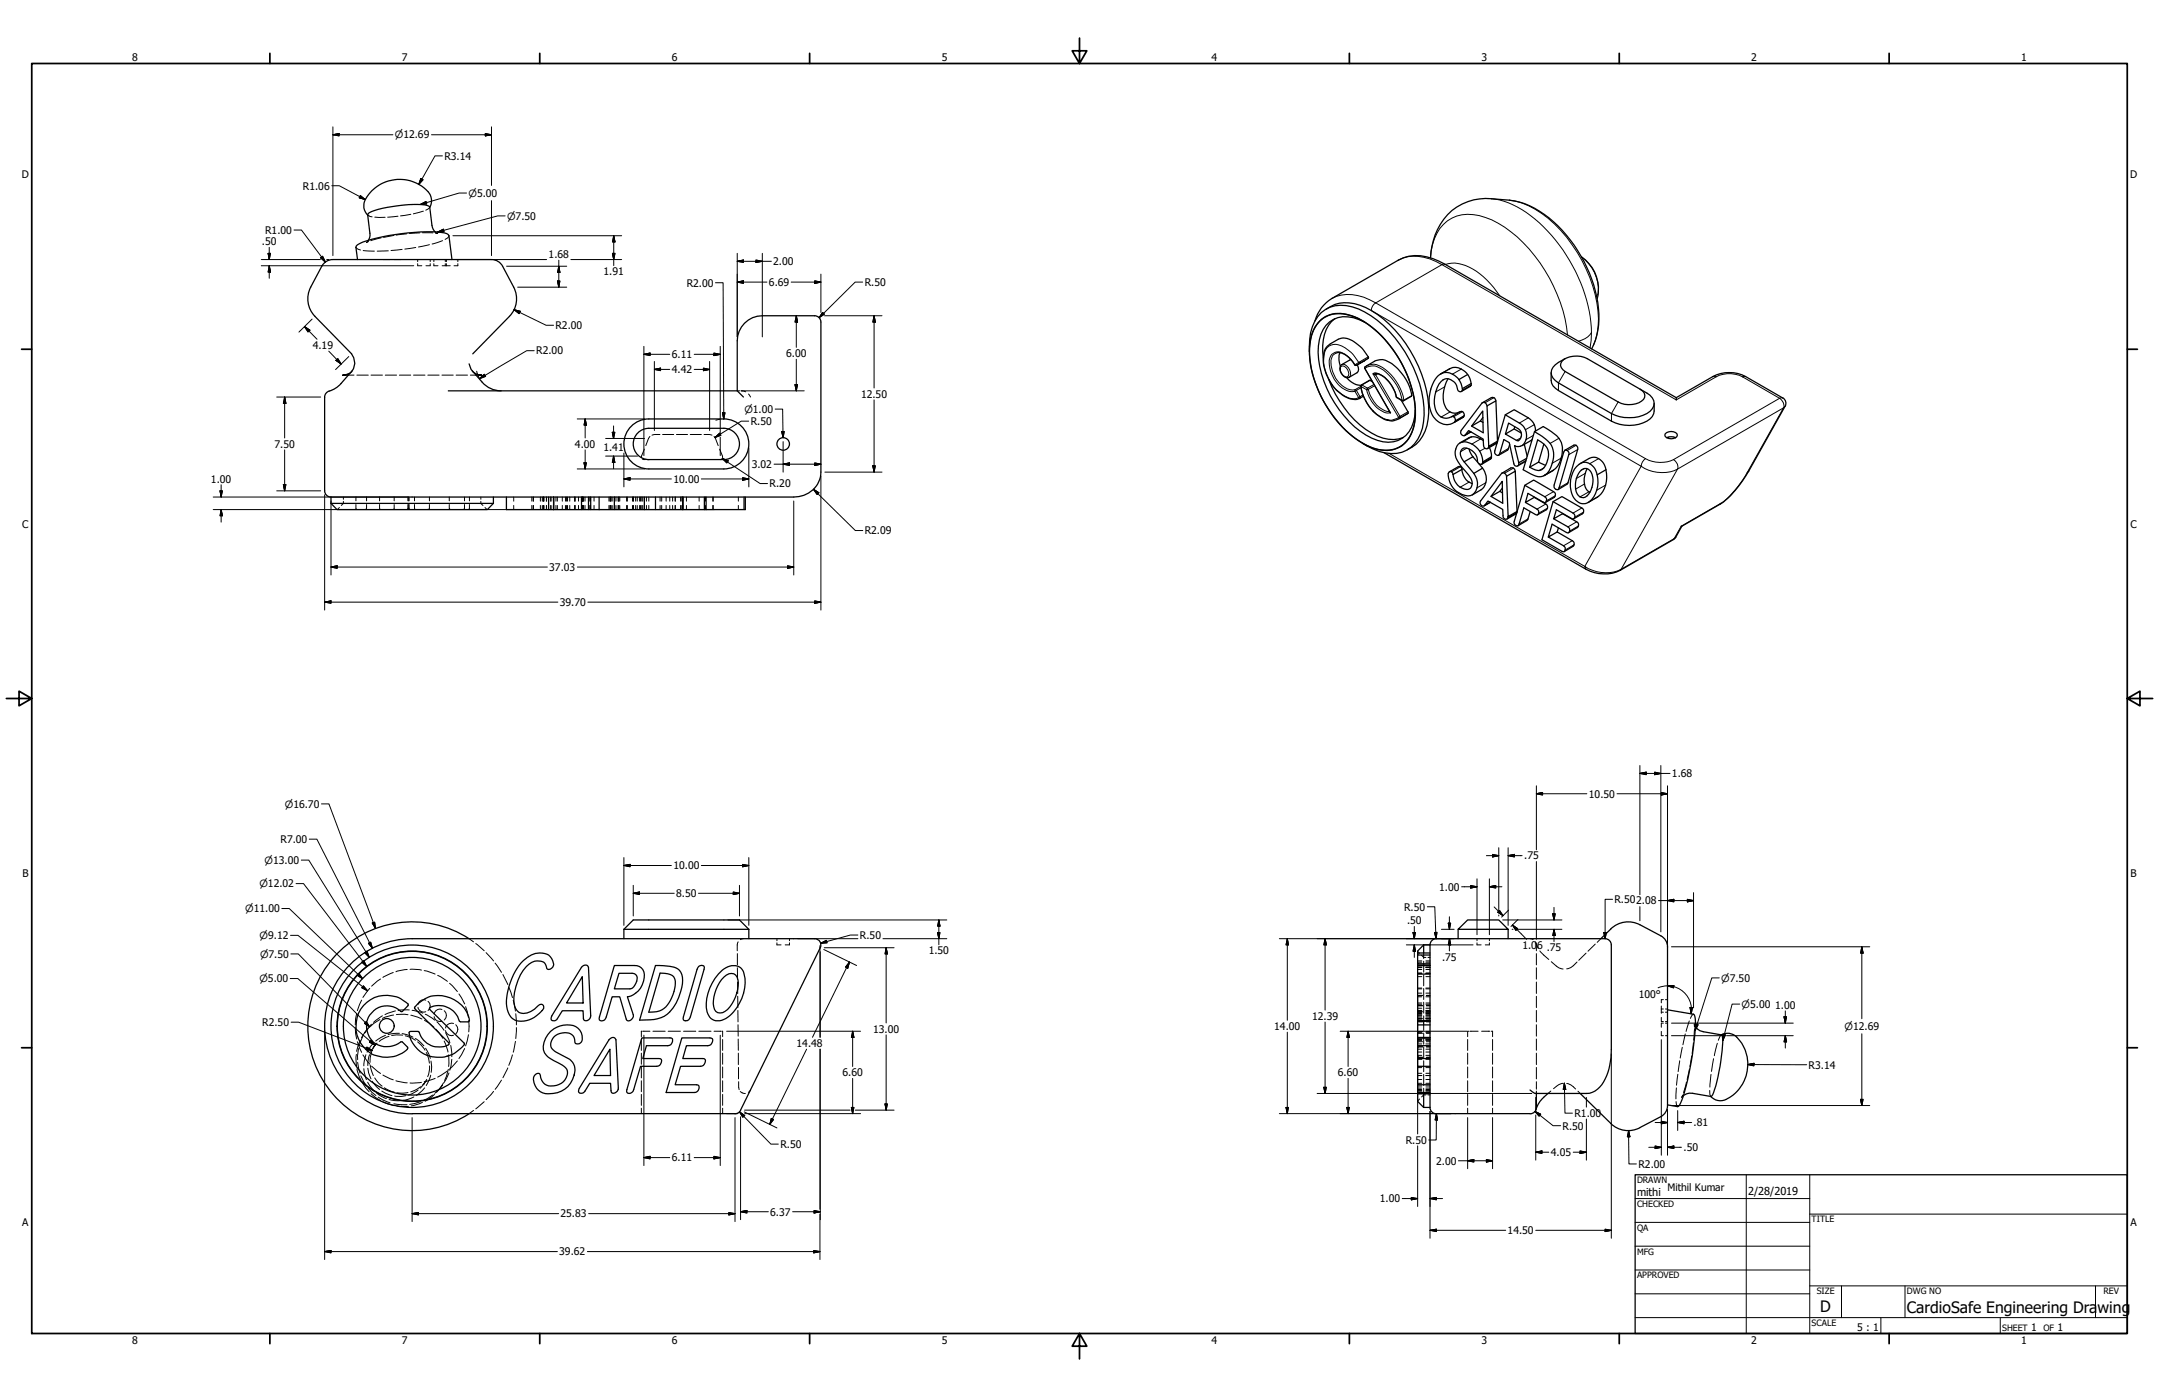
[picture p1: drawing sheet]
<svg xmlns="http://www.w3.org/2000/svg" width="864mm" height="559mm" viewBox="0 0 864 559" stroke-linecap="round" stroke-linejoin="round" font-family="sans-serif">
<defs><g id="words">
<g font-size="6.3">
<text x="728.1" y="524.9">D</text>
<text x="762.8" y="525">CardioSafe Engineering Dra</text>
<text x="839" y="525">wing</text>
</g>
<g font-size="4.4">
<text x="654.8" y="478.6">mithi</text>
<text x="699.3" y="478">2/28/2019</text>
</g>
<g font-size="4.2">
<text x="52.8" y="24.4">8</text>
<text x="160.8" y="24.4">7</text>
<text x="268.7" y="24.4">6</text>
<text x="376.7" y="24.4">5</text>
<text x="484.6" y="24.4">4</text>
<text x="592.6" y="24.4">3</text>
<text x="700.5" y="24.4">2</text>
<text x="808.5" y="24.4">1</text>
<text x="177.7" y="63.9">R3.14</text>
<text x="8.8" y="71.4">D</text>
<text x="852" y="71.4">D</text>
<text x="121.2" y="75.8">R1.06</text>
<text x="106" y="93.5">R1.00</text>
<text x="104.8" y="98">.50</text>
<text x="219.5" y="103.3">1.68</text>
<text x="309.3" y="106">2.00</text>
<text x="241.4" y="110.1">1.91</text>
<text x="274.7" y="114.6">R2.00</text>
<text x="307.6" y="114.4">6.69</text>
<text x="345.9" y="114.4">R.50</text>
<text x="222.2" y="131.6">R2.00</text>
<text x="125.1" y="139.6">4.19</text>
<text x="214.5" y="141.8">R2.00</text>
<text x="268.7" y="143.3">6.11</text>
<text x="314.5" y="142.9">6.00</text>
<text x="268.7" y="149.3">4.42</text>
<text x="344.4" y="159.1">12.50</text>
<text x="300.3" y="170">R.50</text>
<text x="109.8" y="179.1">7.50</text>
<text x="230" y="179.1">4.00</text>
<text x="241.4" y="180.5">1.41</text>
<text x="300.7" y="187.2">3.02</text>
<text x="84.4" y="193.1">1.00</text>
<text x="269.4" y="193.1">10.00</text>
<text x="307.8" y="194.9">R.20</text>
<text x="8.9" y="211.1">C</text>
<text x="345.9" y="213.7">R2.09</text>
<text x="852.2" y="211.1">C</text>
<text x="219.7" y="228.3">37.03</text>
<text x="223.9" y="242.4">39.70</text>
<text x="668.8" y="310.9">1.68</text>
<text x="635.6" y="319">10.50</text>
<text x="112.2" y="337.2">R7.00</text>
<text x="269.4" y="347.7">10.00</text>
<text x="609.7" y="343.8">.75</text>
<text x="9" y="350.8">B</text>
<text x="852.2" y="350.8">B</text>
<text x="270.5" y="358.8">8.50</text>
<text x="575.7" y="356.2">1.00</text>
<text x="561.7" y="364.2">R.50</text>
<text x="645.9" y="361.3">R.502.08</text>
<text x="562.8" y="369.7">.50</text>
<text x="344" y="375.5">R.50</text>
<text x="371.5" y="381.8">1.50</text>
<text x="609" y="379.6">1.0</text>
<text x="614.8" y="379.6">6 .75</text>
<text x="576.8" y="384.2">.75</text>
<text x="655.5" y="399">100°</text>
<text x="524.8" y="408">12.39</text>
<text x="710.1" y="403.5">1.00</text>
<text x="104.9" y="410.4">R2.50</text>
<text x="349.2" y="413.1">13.00</text>
<text x="509.7" y="412">14.00</text>
<text x="318.6" y="418.8">14.48</text>
<text x="337" y="430.5">6.60</text>
<text x="535.2" y="430.5">6.60</text>
<text x="723.5" y="427.4">R3.14</text>
<text x="629.8" y="446.8">R1.00</text>
<text x="625" y="451.8">R.50</text>
<text x="677.4" y="450.5">.81</text>
<text x="312.2" y="459.2">R.50</text>
<text x="562.3" y="457.5">R.50</text>
<text x="673.4" y="460.4">.50</text>
<text x="268.7" y="464.6">6.11</text>
<text x="574.5" y="465.8">2.00</text>
<text x="620.3" y="462.4">4.05</text>
<text x="655.4" y="467.1">R2.00</text>
<text x="551.9" y="480.9">1.00</text>
<text x="8.9" y="490.5">A</text>
<text x="224.2" y="487">25.83</text>
<text x="308.1" y="486.2">6.37</text>
<text x="852.2" y="490.5">A</text>
<text x="603.1" y="493.6">14.50</text>
<text x="223.7" y="502.2">39.62</text>
<text x="742.9" y="532.6">5 : 1</text>
<text x="812.4" y="532.6">1</text>
<text x="823" y="532.6">1</text>
<text x="52.8" y="537.5">8</text>
<text x="160.8" y="537.5">7</text>
<text x="268.7" y="537.5">6</text>
<text x="376.7" y="537.5">5</text>
<text x="484.6" y="537.5">4</text>
<text x="592.6" y="537.5">3</text>
<text x="700.5" y="537.5">2</text>
<text x="808.5" y="537.5">1</text>
</g>
<text font-size="4.1" x="667" y="476.6">Mithil Kumar</text>
<g font-size="4">
<text x="157.9" y="55.4">⌀12.69</text>
<text x="187.5" y="78.7">⌀5.00</text>
<text x="202.8" y="87.8">⌀7.50</text>
<text x="297.8" y="165.1">⌀1.00</text>
<text x="114" y="323">⌀16.70</text>
<text x="105.9" y="345.5">⌀13.00</text>
<text x="103.8" y="354.9">⌀12.02</text>
<text x="98.1" y="364.9">⌀11.00</text>
<text x="103.8" y="375.6">⌀9.12</text>
<text x="104" y="383">⌀7.50</text>
<text x="103.8" y="392.9">⌀5.00</text>
<text x="688.5" y="392.6">⌀7.50</text>
<text x="696.7" y="403.1">⌀5.00</text>
<text x="737.8" y="411.9">⌀12.69</text>
</g>
<g font-size="3.5">
<text x="654.8" y="473.2">DRAWN</text>
<text x="654.8" y="482.8">CHECKED</text>
<text x="724.7" y="488.9">TITLE</text>
<text x="654.8" y="492.3">QA</text>
<text x="654.8" y="501.8">MFG</text>
<text x="654.8" y="511.4">APPROVED</text>
<text x="726.7" y="517.7">SIZE</text>
<text x="762.8" y="517.7">DWG NO</text>
<text x="841.4" y="517.7">REV</text>
<text x="724.7" y="530.4">SCALE</text>
<text x="800.9" y="532.6">SHEET</text>
<text x="817.4" y="532.6">OF</text>
</g>
</g></defs>
<!-- layer: Visible (ANSI) -->
<g fill="none" stroke="#000" stroke-width=".51">
<path d="M596.6 79.5l7.2 .6M171.9 82.9a5.9 5.9 0 0 0-2.5-7.9 15.6 15.6 0 0 0-23.8 6.2 5.4 5.4 0 0 0 1.5 4.8M174.1 92.8l-.8-1-.5-1.6-.9-7.4a4.2 4.2 0 0 0-3.1-.9 55.2 55.2 0 0 0-21.1 3.2l-.6 .8 .9 8.2-.6 2M133.1 103.8a5 5 0 0 0-4.4 2.7l-4.4 8.4a10 10 0 0 0 1.7 11.6M133.2 103.8h63.4a5 5 0 0 1 4.4 2.7l4.5 8.4a10 10 0 0 1-1.7 11.6M143 103.8l-.6-4.9a3.4 3.4 0 0 1 2.7-2.1 84.6 84.6 0 0 1 32.6-3.6l1.1 .3 .8 .8 1.2 9.5M632.6 102.7a15.4 15.4 0 0 1 6.7 14.2M126 126.6l14.7 14.9M203.8 126.6l-14.7 14.9M527.8 128.5a11.3 11.3 0 0 1 11.8-2.5 35.8 35.8 0 0 1 18.3 14.9 43.6 43.6 0 0 1 8.1 26.8 13.1 13.1 0 0 1-8.1 11.9 16.7 16.7 0 0 1-13.5-2.8 46.1 46.1 0 0 1-20.6-37.6 16.7 16.7 0 0 1 4-10.7zM528.5 127.8a12.1 12.1 0 0 1 12.3-1.5 39.2 39.2 0 0 1 19.8 18.9 39.6 39.6 0 0 1 5.3 23.8 12.2 12.2 0 0 1-8.9 11 18.1 18.1 0 0 1-13.8-3.9 47.2 47.2 0 0 1-19.5-35.6 16 16 0 0 1 4.8-12.7zM530.5 123.6a14.9 14.9 0 0 1 15.7-.6 49.5 49.5 0 0 1 24.3 33 26.3 26.3 0 0 1-1.5 18.5 12.2 12.2 0 0 1-6.1 5.4"/>
<path d="M532.1 137.5l3.2-1.8a6.9 6.9 0 0 1 7.4 1.8l2.1 1.8 2.5 3.4M533.9 127.5a13.3 13.3 0 0 0-4.8 10.7l.2 5.1M545.8 128.8a12.9 12.9 0 0 0-14 0 14.7 14.7 0 0 0-4.6 12.1 42.9 42.9 0 0 0 19.2 33.2 13.7 13.7 0 0 0 14.4 1.2 13.1 13.1 0 0 0 5.3-11.3M637.3 138.2l-.6 1.4M140.6 141.5a5.1 5.1 0 0 1-1.8 8.2l-1.7 .4h2.2M140.8 148.3l-4.4 5.1a13.4 13.4 0 0 1-5.7 3.6l-.6 .8-.2 1v37.5l.5 1.6 .9 .7 1.1 .2M179.3 156.3h115.6M187.6 145.5a4.7 4.7 0 0 0 3.6 4.3l1.5 .3h-2.3M188.9 148.3l4 4.6a10 10 0 0 0 7.5 3.4M297.4 158.8l-2.5-2.5v-20a10.1 10.1 0 0 1 10-10h21l1.1 .3 1.1 1.1 .3 1.1v60a10.3 10.3 0 0 1-10.9 10h-185.1M523.7 140.5a19.8 19.8 0 0 1 4.8-15.5 13.3 13.3 0 0 1 14.9-1.4 47 47 0 0 1 23.3 26.8 33.3 33.3 0 0 1 1.4 23.3 11.8 11.8 0 0 1-14 7.5 27.9 27.9 0 0 1-9.1-3.9M531.5 151.8a40.6 40.6 0 0 0 19.4 22.6 13.6 13.6 0 0 0 10.4 .6"/>
<path d="M536 141l-.4 2.3 .5 3.2M538.7 151.1l3 2.4 2.6 .7M540.4 143.8l-3.7 2.1M542.9 145.9a2.4 2.4 0 0 1-.1 3.2l-3.2 1.8M543.8 159.3l-.2 .1M546.6 146.4a9.8 9.8 0 0 1 5.3-2.5 11.3 11.3 0 0 1 8.7 5.3 18.3 18.3 0 0 1 4.1 9M547.3 143.3l-1.5 1M548 152.1l1 .6M658.7 157.2l-2.6-1.5a2.6 2.6 0 0 1 1.8 2.2 2.6 2.6 0 0 1-1.3 2.6 9.4 9.4 0 0 1-9.3 .3M259.5 171.3h30.1M259.5 167.6h30.1M259.6 171.3a6.3 6.3 0 0 0-6.3 6.3 6.3 6.3 0 0 0 6.3 6.2"/>
<path d="M259.6 167.6a10 10 0 0 0-10 10 10 10 0 0 0 10 10M289.5 171.3a6.3 6.3 0 0 1 6.3 6.3 6.3 6.3 0 0 1-6.3 6.2M289.5 167.6a10 10 0 0 1 10 10 10 10 0 0 1-10 10M560.5 160l2.7 4.7M563.2 165.3l-3.6 2.2M666.7 175.1a4.3 4.3 0 0 1 3.5 0 3 3 0 0 1-4.3-1 2.88 2.88 0 0 1 5 0l-.7 1M132.4 198.8v2.6M197.4 198.8v2.6M202.6 198.8v5h16.9v-5M221.4 198.8v5h-1.9M221.5 198.8v5M232.6 198.8v5h-11.1"/>
<path d="M235.4 198.8v5h-2.8M236.3 198.8v5h-.9M239.6 198.8v5M245.7 198.8v5h-6.1M257.7 198.8v5M259.5 183.8h30.1M259.5 187.6h30.1M262.2 198.8v5h-4.5M273 198.8v5M273.2 198.8l-.2 5M281.7 198.8v5M282.4 198.8v5"/>
<path d="M297.6 198.8v5h-15.2M298.1 198.8v5h-.5M611.2 197.4l-1 3.6 3.5-2.1 4.6 2.7M613.7 198.8v.1M132.4 201.4l2.4 2.4h60.1l2.5-2.4M132.4 201.4h65M221.4 203.8h.1M236.3 203.8h3.3M245.7 203.8h12M262.2 203.8h10.8M273.2 203.8h8.5M281.7 203.8h.7"/>
<path d="M610.2 201l4.6 2.6M164.8 375.5h161.1a2.51 2.51 0 0 1 2.2 3.6l-31.9 65-1.3 1.2-130.1 .2M164.9 375.5a35 35 0 0 0-35 35 35 35 0 0 0 35 35M187.6 375.5a41.8 41.8 0 0 0-64.5 35 41.8 41.8 0 0 0 64.5 35M249.6 371.7l3.7-3.7h42.5l3.7 3.7M249.6 371.7h49.9M249.6 371.7v3.8M299.5 371.7v3.8M569.5 378v3.2M569.5 378l-2.4 2.4v.8M569.5 378h2.5M572 378v65"/>
<path d="M572 378l.3-1.1 .6-.9 1.6-.5h67.5l1.1 .2 1.2 1.2 .2 1.1v41.9a20.4 20.4 0 0 1-5.5 15.8 6.8 6.8 0 0 1-4.4 1.7h-20.3l-2.3-1.4M583.2 371.7v3.8M603.2 371.7l-3.7-3.7h-12.4l-3.9 3.7h20v3.8M640.3 375.5l4-3.9a10 10 0 0 1 11.7-1.7l8.3 4.4a5 5 0 0 1 2.7 4.4v63.5a5 5 0 0 1-2.7 4.5l-8.3 4.3M209.4 384.2a8.4 8.4 0 0 1 10.1-2.2 5 5 0 0 1 1.9 4.3 1.65 1.65 0 0 1-2.7 1 3.1 3.1 0 0 0-3.8-2.9 8.9 8.9 0 0 0-6.7 5.6 19.2 19.2 0 0 0-2.3 12.4 3.7 3.7 0 0 0 4.9 2.8 12.4 12.4 0 0 0 5.1-3.4l.6-.1a1.39 1.39 0 0 1 1 1.1 1.39 1.39 0 0 1-.6 1.4 10.2 10.2 0 0 1-11 3.8 8.6 8.6 0 0 1-3.2-9 26.4 26.4 0 0 1 6.7-14.8zM232.9 390.7l.3 10.5h-6.6zM233 386.5l1.3-.5a1.06 1.06 0 0 1 1.1 1l.9 19.3a1.67 1.67 0 0 1-.9 1.8 1.67 1.67 0 0 1-2-.4l-.2-3.4h-8.3l-2.2 3.6a1.25 1.25 0 0 1-1.8 .3 1.25 1.25 0 0 1-.2-1.9zM245.7 386.2h8a3.8 3.8 0 0 1 4 4.9 8.4 8.4 0 0 1-6.7 7.6l2.3 7.2a1.87 1.87 0 0 1-.7 1.9 1.87 1.87 0 0 1-2 .2l-2.7-9.3h-3l-2.4 8.1a1.73 1.73 0 0 1-2.7 1.2v-1.2zM247.6 389.3h5.2a2.08 2.08 0 0 1 1.9 3.1l-.3 .9a3.3 3.3 0 0 1-2.4 2.2h-6.3zM262.2 386.2a18.3 18.3 0 0 1 8.9 1.3 6.4 6.4 0 0 1 1.6 7.4 17.9 17.9 0 0 1-7 11.6 19.4 19.4 0 0 1-9.9 1.6zM264 389.3a7.7 7.7 0 0 1 5.4 1.4 8.2 8.2 0 0 1-.2 7.2 8.8 8.8 0 0 1-9.7 7zM279.5 386.5a1.35 1.35 0 0 1 2.2 .5l-5.5 19.7a1.71 1.71 0 0 1-2.8 1.2v-1.2l5.4-19z"/>
<path d="M287.4 389.6a6.7 6.7 0 0 1 8.8-2.5l.5 .4a11.2 11.2 0 0 1 .7 9.8 16.1 16.1 0 0 1-7.9 10.5 4.5 4.5 0 0 1-6.7-3.1 18.3 18.3 0 0 1 4.6-15.1zM289.6 390.8a3.1 3.1 0 0 1 3.9-1.3 3.1 3.1 0 0 1 1.8 3.6 15.2 15.2 0 0 1-5.3 11.5 2.67 2.67 0 0 1-2.8 .5 2.67 2.67 0 0 1-1.7-2.4 15 15 0 0 1 4.1-11.9zM567.1 382v3.5h4.9M567.1 389.6v18.7h4.9M567.1 385.5v.5M572 386.1l-4.9 .2M572 386l-4.9 .1M572 381.2h-4.9v.8h4.9M572 386.3h-4.9v3.3h4.9M161 404.5l-.5 .2a8.3 8.3 0 0 0-11.2-.3 8.3 8.3 0 0 0-1.1 11.2 8.3 8.3 0 0 0 11.1 1.8l1.5-.7 2.2 2.1M161 404.6l2.3-2.6a11.2 11.2 0 0 0-11.8-3.5 12.5 12.5 0 0 0-9.2 12.8 12.5 12.5 0 0 0 10.8 11.5 11.1 11.1 0 0 0 10-3.6l-.1-.3M167.2 412.6l.5 .4"/>
<path d="M167.3 412.6l-3.5 .2a10.7 10.7 0 0 0 7.1 9.3M167.7 412.9a8.2 8.2 0 0 0 11.8 5M172 403.1l-.1 .7 13.9 13.7a12.2 12.2 0 0 1-14.9 4.6M172 403a8.7 8.7 0 0 1 12 5.6l3.6-.1a10.5 10.5 0 0 0-7.5-9.3 11.4 11.4 0 0 0-14.3 4.1l13.7 13.8-.1 .8M220.2 412.6a9.6 9.6 0 0 1 10.1-1.9 4.5 4.5 0 0 1 1.9 6.5l-1.2 .4a.83 .83 0 0 1-1.1-.9 3.6 3.6 0 0 0-5-3.5 4.5 4.5 0 0 0-4 6.3l1.5 1.3 5.5 2.9a5.4 5.4 0 0 1 1.8 6.3 9.8 9.8 0 0 1-13.5 6.7 5.8 5.8 0 0 1-2.5-6.3 1.61 1.61 0 0 1 2.1-.9l.2 .3a4.7 4.7 0 0 0 6.6 4.3 5.2 5.2 0 0 0 4.1-6.4l-1.7-1.6-3.5-1.9a6 6 0 0 1-3.9-7.3l.6-1.6zM243.6 415.9a1.49 1.49 0 0 1 1.4-.9 1.49 1.49 0 0 1 1.4 .9l.9 19.3a1.71 1.71 0 0 1-.8 1.8 1.71 1.71 0 0 1-2-.2l-.3-3.5h-8.3l-1.9 3.1-1.1 .9a1.02 1.02 0 0 1-1.5-.8l.3-1.1zM244 419.7l.2 10.5h-6.6zM256.7 415.2h11.9a1.88 1.88 0 0 1 .2 2 1.88 1.88 0 0 1-1.7 1.1h-8.5l-1.5 5.1 7.1 .1a1.88 1.88 0 0 1 .2 2 1.88 1.88 0 0 1-1.7 1h-6.5l-2.7 9.3a1.67 1.67 0 0 1-2.7 1.1v-1.1zM272.7 415.2h11.3l1 .3a2.15 2.15 0 0 1-1.9 2.8h-8.5l-1.5 5.1 8.6 .1a1.88 1.88 0 0 1 .2 2 1.88 1.88 0 0 1-1.7 1h-8l-2.1 7.4 9.1 .1a1.83 1.83 0 0 1 .2 2 1.83 1.83 0 0 1-1.7 1h-11.3zM567.1 408.3l4.9 .1M567.1 408.4l4.9 .1M567.1 410v5"/>
<path d="M567.1 418.3v5.1h4.9M567.1 408.5v1.5M567.1 410h4.9M569.5 408.5v1.5M572 415h-4.9l4.9 .2h-4.9v3.1h4.9M667 403.9l10.4 1.8a3.8 3.8 0 0 1 .8 3.1 112.3 112.3 0 0 1-5.9 32.3l-.9 1.4-.3 .2-4.1-.7M678.1 410.6a4.6 4.6 0 0 0 3.2 2.1l7.5 1.5a55.3 55.3 0 0 1-2 18.4l-1 3.3a3.3 3.3 0 0 1-1.5 2.7M688.5 414a5.3 5.3 0 0 1 7.3 2.2 15.5 15.5 0 0 1-6.9 24 5.2 5.2 0 0 1-4.6-1.6M170.9 422.1h.1M567.1 437v.4h4.9M567.1 423.4v3.1h4.9M567.1 426.5v7.4h4.9"/>
<path d="M567.1 433.9v3.1h4.9M567.1 437.4v3.2l2.4 2.4M567.1 437.5h4.9M569.5 437.5v5.5M614.6 437.4l-.1 6.2-.9 1.4-1 .4h-38.7l-1.3-.8-.6-1.6M617.5 439a10 10 0 0 0-3.1 4.7M619.2 437.4l-1.7 1.5M632.1 437.4l12.2 12a10 10 0 0 0 11.7 1.7M673.4 438.2a4.8 4.8 0 0 1 3.6-.9l7.3 1.3M569.5 443h2.5"/>
<circle cx="313.3" cy="177.6" r="2.51"/>
<circle cx="154.7" cy="410.4" r="2.95"/>
<circle cx="164.9" cy="410.5" r="32.5"/>
<circle cx="164.9" cy="410.5" r="29.9"/>
<circle cx="164.9" cy="410.5" r="27.5"/>
<circle cx="164.9" cy="410.5" r="30.1"/>
</g>
<!-- layer: Hidden (ANSI) -->
<g fill="none" stroke="#000" stroke-width=".4">
<path d="M142.4 98.9l.9 .8 .9 .3M147.1 85.9l.8 .7 .9 .1M147.1 86v.1M147.4 96.1l-.8 .9 .8-.4M149.9 86.9h4.2M152.4 95.2l-4.1 1.1M157.5 94.2l-4.1 .7M159.2 86.5l-4.1 .4M160.8 99.8l-4.4 .4M162.7 93.5l-4.1 .5M164.3 85.7l-4.1 .7M166.3 99l-4.4 .6"/>
<path d="M167.9 93.2l-4.1 .2M169 93.1l4.2 .1M169.4 84.5l-4 1M171.8 97.9l-4.4 .9M171.9 82.8l-.7 .8-.9 .5M171.9 82.9l-.1 .2M174.1 92.8l1 .6-.9-.1M177 96.3l-4.2 1.3M179.6 94.3l-.7 .9-.8 .6M145.3 100.2l4.4 .3M153.2 103.8h2.9M155.3 100.3l-4.4 .2"/>
<path d="M157.6 103.8h2.9M167.1 105.5v.8h1.6M167.1 103.8v.8M172.1 105.5v.8h-1.7M172.1 103.8v.8M173.5 105.5v.8h1.7M173.5 103.8v.8M176.8 106.3h3.3M178.1 103.8v.8M178.1 105.5v.8M178.6 103.8v.8M178.6 105.5v.8"/>
<path d="M183.1 105.5v.8h-1.5M183.1 103.8v.8M139.3 150.1h2.3M142.7 150.1h4.6M148.4 150.1h4.6M154.1 150.1h4.5M159.8 150.1h4.5M165.4 150.1h4.6M171.1 150.1h4.5M176.8 150.1h4.5M182.4 150.1h4.6M188.2 150.1h2.2"/>
<path d="M294.9 156.3h.2M295.3 156.3h.6M296.4 156.3l1.9 .4M299.4 157.6l.8 1.2M257.7 179.6l-1.1 2.8v.7M260 174.6l-1.7 3.6M264 173.8l-3.2 .3M265 173.8h4.5M270.6 173.8h4.4M276.1 173.8h4.4M281.6 173.8l3.2 .3M285.6 174.6l1.7 3.6"/>
<path d="M287.8 179.6l1.2 2.8v.7M137.4 198.8v.9M142.4 198.8v1.5M146.6 198.8v1.5M151.8 198.8v1.5M157.7 198.8v1.5M163.2 198.8v1.5M163.3 198.8v1.5M163.6 198.8v1.5M165.8 198.8v1.5M171.8 198.8v1.5M179.7 198.8v1.5"/>
<path d="M185.8 198.8v1.5M187.8 198.8v1.5M192.3 198.8v.9M205.5 198.8v1.7M212.7 198.8v1.7M213.3 198.8v1.7M213.4 198.8v1.7M216.2 198.8v1.7M216.9 198.8v1.7M217.3 198.8v1.7M217.5 198.8v1.7M218.6 198.8v1.7"/>
<path d="M220.3 198.8v1.7M220.4 198.8v1.7M221.4 198.8v1.7M222.4 198.8v1.7M222.9 198.8v1.7M224.9 198.8v1.7M226.2 198.8v1.7M226.6 198.8v1.7M227 198.8v1.7M227.9 198.8v1.7M229.9 198.8v1.7M230 198.8v1.7"/>
<path d="M231.4 198.8v1.7M232.9 198.8v1.7M233.2 198.8v1.7M233.4 198.8v1.7M234 198.8v1.7M235.9 198.8v1.7M236.2 198.8v1.7M237.6 198.8v1.7M243.6 198.8v1.7M244 198.8v1.7M244.2 198.8v1.7M244.4 198.8v1.7"/>
<path d="M244.9 198.8v1.7M245.7 198.8v1.7M246.4 198.8v1.7M247.3 198.8v1.7M247.6 198.8v1.7M247.9 198.8v1.7M250.6 198.8v1.7M251 198.8v1.7M253 198.8v1.7M253.3 198.8v1.7M253.4 198.8v1.7M254.3 198.8v1.7"/>
<path d="M254.9 198.8v1.7M255.8 198.8v1.7M256.2 198.8v1.7M256.7 198.8v1.7M256.9 183.6l1.3 .2M257.1 198.8v1.7M258.6 198.8v1.7M258.9 183.8h.6M259.5 198.8v1.7M264 198.8v1.7M264.7 198.8v1.7M266.4 198.8v1.7"/>
<path d="M267.9 198.8v1.7M269 198.8v1.7M270.1 198.8v1.7M272.2 198.8v1.7M272.7 198.8v1.7M273.1 198.8v1.7M274.6 198.8v1.7M279.7 198.8v1.7M282.2 198.8v1.7M285.1 198.8v1.7M285.3 198.8v1.7M288.7 183.6l-.6 .2"/>
<path d="M295.3 198.8v1.7M135.8 203l-.9 .8M137.4 200.5v.9l-.9 .8M142.4 201.8l.1 1.8M142.7 203.7l.2 .1M146.3 203.7l-.2 .1M146.6 201.8l-.1 1.8M151.8 201.8l.1 1.8M152.1 203.7l.2 .1M157.4 203.7l-.2 .1M157.7 201.8l-.1 1.8M163.1 203.7l-.4 .1"/>
<path d="M163.2 201.8l-.1 1.8M163.3 201.8v1.8M163.6 201.8l.1 1.8M163.9 203.7l.2 .1M165.8 201.8l.1 1.8M166.1 203.7l.2 .1M171.3 203.7l-.4 .1M171.8 201.8l-.2 1.8M179.7 201.8v1.5l.3 .3M180.4 203.8h.4M185.5 203.7l-.2 .1M185.8 201.8l-.1 1.8"/>
<path d="M187.5 203.7l-.2 .1M187.8 201.8l-.1 1.8M192.3 200.5v.9l.9 .8M194 203l.8 .8M205.5 202.2v1.6M212.7 202.2v1.6M213.3 202.2v1.6M213.4 202.2v1.6M216.2 202.2v1.6M216.9 202.2v1.6M217.3 202.2v1.6M217.5 202.2v1.6"/>
<path d="M218.6 202.2v1.6M220.3 202.2v1.6M220.4 202.2v1.6M221.4 202.2v1.6M222.4 202.2v1.6M222.9 202.2v1.6M224.9 202.2v1.6M226.2 202.2v1.6M226.6 202.2v1.6M227 202.2v1.6M227.9 202.2v1.6M229.9 202.2v1.6"/>
<path d="M230 202.2v1.6M231.4 202.2v1.6M232.9 202.2v1.6M233.2 202.2v1.6M233.4 202.2v1.6M234 202.2v1.6M235.9 202.2v1.6M236.2 202.2v1.6M237.6 202.2v1.6M243.6 202.2v1.6M244 202.2v1.6M244.2 202.2v1.6"/>
<path d="M244.4 202.2v1.6M244.9 202.2v1.6M245.7 202.2v1.6M246.4 202.2v1.6M247.3 202.2v1.6M247.6 202.2v1.6M247.9 202.2v1.6M250.6 202.2v1.6M251 202.2v1.6M253 202.2v1.6M253.3 202.2v1.6M253.4 202.2v1.6"/>
<path d="M254.3 202.2v1.6M254.9 202.2v1.6M255.8 202.2v1.6M256.2 202.2v1.6M256.7 202.2v1.6M257.1 202.2v1.6M258.6 202.2v1.6M259.5 202.2v1.6M264 202.2v1.6M264.7 202.2v1.6M266.4 202.2v1.6M267.9 202.2v1.6"/>
<path d="M269 202.2v1.6M270.1 202.2v1.6M272.2 202.2v1.6M272.7 202.2v1.6M273.1 202.2v1.6M274.6 202.2v1.6M279.7 202.2v1.6M282.2 202.2v1.6M285.1 202.2v1.6M285.3 202.2v1.6M295.3 202.2v1.6M187.6 375.5l1.8 1.2"/>
<path d="M190.3 377.4l3.4 2.9M295.3 376.7l-.4 1.3v2.3M297.4 375.5l-1.2 .4M310.8 377.1v.9h1.6M310.8 375.5v.8M315.8 377.1v.9h-1.7M315.8 375.5v.8M590.8 377.1v.9h1.7M590.8 375.5v.8M595.8 377.1v.9h-1.7M595.8 375.5v.8M612 375.5l1.3 .4"/>
<path d="M614.2 376.7l.4 1.3M614.4 377.3l.9 2M614.6 378h.1M614.6 378v2.3M638.1 377.6l-2.9 2.9M640.3 375.5l-1.4 1.4M147.9 395.4l-2.7 3.6M152.2 391.6l-3.5 2.9M157.3 389l-4.1 2M162.9 387.8l-4.5 .9M164 387.7l4.6 .3M169.7 388.2l4.4 1.4"/>
<path d="M175.1 390.1l3.8 2.5M179.8 393.3l3.1 3.3M183.6 397.6l2.3 4M194.4 381.1l3 3.3M198.1 385.3l2.5 3.6M201.2 389.8l1.9 4M203.5 394.8l1.5 4.2M295 381.4v4.6M295 387.1v4.6M295 392.8l.1 4.6M295.1 398.5v4.5M567.1 380.6l.7 .7"/>
<path d="M567.1 389.3h1.6M567.1 386.2h1.6M567.1 395.2h1.6M567.1 395.5h1.6M567.1 397.3h1.6M567.1 390.7h1.6M567.1 386.9h1.6M567.1 387h1.6M567.1 386.3h1.6M567.1 387.8h1.6M567.1 384.9h1.6M567.1 384.4h1.6"/>
<path d="M567.1 389.4h1.6M567.1 398.4v.3h1.6M568.6 382.1l.9 .9h.9M569 398.2l-1.7 .1M569 398.1l-1.7 .1M569.5 381.2v2.2M569.5 384.5v4.4M569.5 390v4.3M569.5 395.4v4.4M570.4 389.3h1.6M570.4 386.2h1.6M570.4 395.2h1.6"/>
<path d="M570.4 395.5h1.6M570.4 397.3h1.6M570.4 398.7h1.6M570.4 390.7h1.6M570.4 386.9h1.6M570.4 387h1.6M570.4 386.3h1.6M570.4 387.8h1.6M570.4 384.9h1.6M570.4 384.4h1.6M570.4 389.4h1.6M570.5 398.1h1.5"/>
<path d="M570.5 398.2h1.5M571.2 383h.8M614.6 381.4v4.6M614.6 387.1v4.6M614.6 392.8v4.6M614.6 398.5v4.5M615.9 380.4l3.6 3.4M620.5 384.7a6.8 6.8 0 0 0 4.7 2.9M630.8 384.8a5.9 5.9 0 0 1-4.1 2.7M634.4 381.3l-2.9 2.8M665.4 399.9h-.9v1.2M666.2 399.9h.8"/>
<path d="M142.1 411l.6 4.6M142.7 405.4l-.6 4.5M142.9 416.7l1.8 4.2M143.4 419.4l-.3 4.5M144.1 416.2l-1.4 4.4M144.7 400l-1.8 4.2M145.3 414.2l-1.6 4.1M146.1 412.8l-.3 .3M146.7 411.9l-.3 .4M147.3 411.4l-2.7 3.7M148.6 409.7l-2.7 3.6M149.4 417.2l-2.6 3.7"/>
<path d="M149.7 418.5l-.3 .4M150 418.1l.2-.5-1 1.9M150.8 417.3l-1.4 1.6-1.2 1.9M152 407.9l-2.5 1.5-1.4 1.2M153 406.3l-3.6 2.6M154.2 414.1l-3.9 2.3M155.6 414.5l-3.9 2.1M157.4 406l-4.4 1.4M158.2 404.4l-4.2 1.4M158.6 405.8l4.6 .1M159.8 413.3l-4.5 .5M160.8 413.4l4.4 1.4"/>
<path d="M161 414.1l-2.5-.1-1.8 .2M162.1 414.3l2.7 .9 1.4 .9M163.7 404l-4.4 .2M164.3 406.1l4.5 1.5M164.8 404.1l4.3 1.2M166.1 415.4l1.4 .9 2 2M167.1 416.8l2.9 3.3M167.2 402.9a2.27 2.27 0 0 0 3.1 1.8M169.8 408.1l3.7 2.7M170.1 405.7l3.8 2.4M170.2 419.3l1.9 4.1M170.3 400a2.28 2.28 0 0 0-3.1 1.8"/>
<path d="M171.2 400.6a2.29 2.29 0 0 1 0 3.6M173.7 406.7a2.26 2.26 0 0 0 3.1 1.8M174.4 411.7l2.8 3.7M174.8 408.7l2.8 3.4M176.8 403.8a2.27 2.27 0 0 0-3.1 1.8M177.7 404.3a2.35 2.35 0 0 1 0 3.7M177.7 416.4l1.5 4.4M178.2 412.2a2.37 2.37 0 0 0 3.2 1.9M178.2 413.1l1.8 4M180.3 418.2l.4 4.5M181.4 409.4a2.45 2.45 0 0 0-3.2 1.8M182.3 409.9a2.47 2.47 0 0 1 0 3.7"/>
<path d="M185.9 419.4l-2.3 4M186.2 402.7l1.2 4.3M187.4 413.9l-1.2 4.4M187.5 408.2v4.6M205.3 400.1l.9 4.3M206.2 416.6l-.9 4.3M206.3 405.5l.3 4.5M206.6 411l-.3 4.4M256.5 415.8v4.4M256.9 412.5h-.4v2.2M257.2 412.5h2.8M261.2 412.5h4.9"/>
<path d="M267.3 412.5h4.9M273.4 412.5h4.9M279.5 412.5h4.9M285.6 412.5h2.8M288.7 412.5h.4v2.2M289.1 415.8v4.4M295.1 404.2l.1 4.5M295.2 409.9l.1 4.6M295.3 415.6v4.5M567.1 419.7h1.6M567.1 415.9h1.6M567.1 404.9h1.6"/>
<path d="M567.1 408.1h1.6M567.1 405.9h1.6M567.1 401.2h1.6M567.1 406.8h1.6M567.1 407.3h1.6M567.1 404.3h1.6M567.1 407.5h1.9M567.1 406.3h1.6M567.1 405.4h1.6M567.1 403.3h1.6M567.1 405.2h1.6M567.1 415.6h1.6"/>
<path d="M567.1 416.1h1.6M567.1 417.6h1.6M567.1 413.1h1.6M567.1 408.2v.2M567.1 419.2v.1M567.1 412.8v.3M567.1 412.9v.2M567.1 416.9v.3M567.1 407.7v.3M567.3 408.6l1.7 .1M567.3 402.1l1.7 .1M567.3 404.6l.2 .1"/>
<path d="M567.3 402.2l1.7 .1M567.3 413.3h1.7M567.5 407.5h-.2M568.7 401.7h-1.6v.4M568.7 404.2h-1.6v.2M569 404.7h-1.9M569 412.6l-1.7 .1M569 418.7l-1.7 .1h1.7M569 416.7l-1.7 .1M569.5 400.9v4.4M569.5 406.3v2.2M569.5 410v2.2"/>
<path d="M569.5 413.3v4.4M569.5 418.8v4.4M570.4 419.7h1.6M570.4 415.9h1.6M570.4 404.9h1.6M570.4 404.7h1.6M570.4 408.1h1.6M570.4 405.9h1.6M570.4 401.2h1.6M570.4 406.8h1.6M570.4 407.3h1.6M570.4 404.3h1.6"/>
<path d="M570.4 407.5h1.6M570.4 406.3h1.6M570.4 405.4h1.6M570.4 401.7h1.6M570.4 403.3h1.6M570.4 404.2h1.6M570.4 405.2h1.6M570.4 415.6h1.6M570.4 416.1h1.6M570.4 417.6h1.6M570.4 413.1h1.6M570.5 412.6h1.5"/>
<path d="M570.5 408.7h1.5M570.5 416.7h1.5M570.5 418.7h1.5M570.5 402.3h1.5M570.5 413.3h1.5M570.5 418.8h1.5M570.5 402.2h1.5M587.1 415.8v4.4M587.5 412.5h-.4v2.2M587.9 412.5h3.3M592.6 412.5h3.3M596.5 412.5h.5v2.2"/>
<path d="M597 415.8v4.4M614.6 404.2v4.5M614.6 409.9v4.6M614.6 415.6v4.5M664.5 404.9h.9M664.5 402.4v2.9M664.5 407v1.6h.9M664.5 412.6v1.7h.9M664.5 403.6h.9M665.4 409.3h-.9v1.6M666.2 404.9h.8M666.2 408.6h.8"/>
<path d="M666.2 403.6h.8M666.2 414.3h.8M666.2 409.3h.8M672.9 418.9l-.8 4.3M674.1 413.6l-.9 4.3M675.7 408.4l-1.3 4.2M677.4 417.1l-.6 4.3M677.4 405.7l-.7 .6-.6 1.1M677.8 411.8l-.3 4.3M678.1 410.6l-.4-1 .1 1.1M686.9 417.3l-1.2 5M688.6 414l-.6 .6-.7 1.5"/>
<path d="M142.6 421.8l-.2 1.1 .2 3.5M142.8 427.5l.9 3.2 .6 1.2M143.1 424.9l.9 4.4M144.3 430.3l2.2 3.9M144.8 432.9l2.8 3.8M145.2 422l2.7 3.6M145.5 427.5l1.1 4.4M146.4 421.9l-.9 4.4M147.1 432.9l2.6 3.6M147.1 427.3l.3 1.8 1 2.4M147.2 435.1l1.6 1.8 1.6 1.3M147.8 421.9l-.7 3v1.3"/>
<path d="M148.1 426l1.3 4.2M148.4 437.5l3.8 2.7M148.7 426.5l3.5 2.9M148.7 420.6l-.6 2.5-.1 1.8M148.9 432.5l2.9 3.3M149.9 431.2l1.5 2 1.4 1.3M150.6 437.3l4 2.1M151.3 438.8l1.9 1.2 2.8 1.1M152.7 436.4l4.1 1.8M153.2 430l4.1 1.9M153.7 435.1l4 1.8M155.6 439.8l2.3 .4h2.2"/>
<path d="M158.4 432.3l4.5 .8M162.3 438.3l-1.8 .3-2.6-.2M163.2 437l-1.8 .3-2.6-.2M165.5 438.8l-2.3 .9-2 .4M167.3 436l-2.6 1.6-1.4 .4M168.2 434.7l-2.2 1.4-1.7 .7M168.6 432.9l-4.6 .3M169.5 433.6l-1.4 1.7M169.9 435.2l-3.4 2.9M169.9 433.2l-.4 .4M170.2 432.8l.3-.4-1.5 1.6M170.5 421l.9 2.4 .4 1.9"/>
<path d="M170.7 431.7l-1.2 1.9M171.8 426.3v1.4l-.7 3M172.3 430.1l-1.8 4.1M172.4 424.4l.3 2.3-.2 2.2M173 438l-3.8 2.2M173.8 437.8l-3.7 2.7M174.1 431.4l-4.4 1.3M176.1 435.2l-1.5 1.7M176.5 434.8l-.4 .4M177 434.1l-3.1 3.2M177 434l-.2 .3M177.4 433.2l-1.3 2"/>
<path d="M178.9 428.4l-3.8 2.4M179.3 427.7l-1.4 4.5M179.4 422l.1 4.6M179.6 429.2l-2.1 3.9M180.7 423.7l-.8 4.4M182.9 424.4l-3.1 3.3M197.4 436.6l-3 3.3M200.6 432.1l-2.5 3.6M203.1 427.2l-1.9 3.9M205 422l-1.5 4.1M256.5 421.3v4.4M256.5 426.8v4.4"/>
<path d="M256.5 432.3v4.4M256.5 437.8v4.4M289.1 421.3v4.4M289.1 426.8v4.4M289.1 432.3v4.4M289.1 437.8v4.4M295.3 421.3v4.5M295.4 427v4.5M295.5 432.7l.2 3.2M296.1 436.6l.8 .5 1.2 .3M300.2 436l-.9 .9M567.1 430.2h1.6"/>
<path d="M567.1 435.8h1.6M567.1 437.3h1.6M567.1 436.2h1.6M567.1 433.3h1.6M567.1 436.4h1.6M567.1 435.2h1.6M567.1 431.8h1.6M567.1 429.3h1.6M567.1 434.4h1.6M567.1 427h1.6M567.1 422.1h1.6M567.1 420.8h1.6"/>
<path d="M567.1 423.7h1.6M567.1 422.4v.3M567.3 422.8l1.7 .2M567.5 422.9h1.5M567.8 439.6l-.7 .8M569.5 424.3v4.4M569.5 429.8v4.4M569.5 435.3v2.2M570.4 438h-.9l-.9 .8M570.4 430.2h1.6M570.4 435.8h1.6M570.4 437.3h1.6"/>
<path d="M570.4 436.2h1.6M570.4 433.3h1.6M570.4 436.4h1.6M570.4 435.2h1.6M570.4 431.8h1.6M570.4 429.3h1.6M570.4 434.4h1.6M570.4 427h1.6M570.4 422.1h1.6M570.4 420.8h1.6M570.4 423.7h1.6M570.5 422.9h1.5"/>
<path d="M570.5 423h1.5M571.2 438h.8M587.1 421.3v4.4M587.1 426.8v4.4M587.1 432.3v4.4M587.1 437.8v4.4M597 421.3v4.4M597 426.8v4.4M597 432.3v4.4M597 437.8v4.4M614.3 437.4h.1M614.6 421.3v4.5"/>
<path d="M614.6 427v4.5M614.6 432.7v3M614.6 436.4v1M614.6 437.1l-.1 .2M620.3 436.4l-1.1 1M625.2 433.3a6.3 6.3 0 0 0-3.8 2.2M626.7 433.4a5.6 5.6 0 0 1 3.5 2.2M631.2 436.5l.9 .9M667 440v.6M670.6 435.2l-.2 4.3M671.1 429.7l-.5 4.4M671.9 424.3l-.6 4.3"/>
<path d="M673.1 438l-.4 1 .7-.8M674.6 432.9l-1.2 4.1M675.8 427.7l-.9 4.2M676.7 422.4l-.7 4.2M683.9 436.2l.3 2.3M684.4 429.8l-.4 5M685.4 423.5l-.8 5.1M153.2 440.8l4.4 1.5M157.5 441.5l5.3 .4M158.7 442.4l4.7 .1M168.2 440.7l-4.3 1.1M169 440.9l-4.5 1.4"/>
<path d="M189.4 444.2l-1.8 1.3M193.7 440.7l-3.4 2.8M256.5 443.3v2.2M289.1 443.3v2.2M587.1 443.3v2.2M597 443.3v2.2M667 441.3v.6M670.4 440.6l.2 1.2 .5 .9"/>
</g>
<g fill="#000">
<circle cx="147.2" cy="86.2" r=".19"/>
<circle cx="179.3" cy="156.3" r=".19"/>
<circle cx="187.8" cy="203.3" r=".19"/>
<circle cx="688.5" cy="414" r=".19"/>
</g>
<!-- layer: Visible Narrow (ANSI) -->
<g fill="none" stroke="#000" stroke-width=".4">
<path d="M596.6 79.5a35.6 35.6 0 0 1 20.7 11.2 64.5 64.5 0 0 1 19.3 42.3l-.6 6.2M603.8 80.1a34.6 34.6 0 0 1 20.5 12.1 57.9 57.9 0 0 1 15.1 35.3 25.5 25.5 0 0 1-2.1 10.7M532.8 119.4a17.6 17.6 0 0 1 17.5 1.8 3.6 3.6 0 0 0-1.8 3l108 62.3M559.3 104.1a17.5 17.5 0 0 1 17.5 1.8l1.2-.2M572.2 103.1a18.1 18.1 0 0 1 8.6-15.9 17.8 17.8 0 0 1 15.9 .7 57.7 57.7 0 0 1 27.4 33.1 50.4 50.4 0 0 1 2.9 13M578.2 105.8a15.2 15.2 0 0 1 13.7 3.7l4.2 4 3.8 4.8M632.6 102.7a16.3 16.3 0 0 1 6.7 14.2M639.3 117.3l-.7 1.1M636.6 133a7.7 7.7 0 0 1-5.2 3.5M534.3 141.3a4.9 4.9 0 0 0-1.5 6.3 10.4 10.4 0 0 0 8.3 8.4l1-.2 2.2-1.2M536.6 146.5a2.79 2.79 0 0 1 2.5 4.2 2.79 2.79 0 0 1-2.5-4.2zM536.7 145.9a2.57 2.57 0 0 1 3.2 2.1 2.29 2.29 0 0 1-.3 2.9"/>
<path d="M542 145.9l.5 .2M542 145.9a10 10 0 0 0-6.6-5.2 4.1 4.1 0 0 0-3.7 5.4 11.6 11.6 0 0 0 8.7 10.6l1.6-.2M542 145.9l-.1 .1M542 156.5l1.4 2.5M542.5 156.1l-.4-.3-.1 .7M542.5 156.1l-.5 .4M542.5 156.1l1.5 2.6M543.4 159l.5 .3M543.5 145l.6-.4 .2 .3-.2 .3zM543.5 145a14.3 14.3 0 0 0-9.1-7.3 4.4 4.4 0 0 0-4.8 4.8 16.3 16.3 0 0 0 10.7 16.9h2.2l.9-.4M543.5 145l-1.5 .9M543.8 159.4h-.2"/>
<path d="M544 158.7v.6M544 158.7l-.6 .3M544.4 155.1l-1.9 1M544.6 154l-.2 .6-.1-.2M545.1 158l-1.1 .7M545.9 147.4l10.4 17.8a8.5 8.5 0 0 1-7-3.8l-1.7-2.6-.7-2-.2-.9 .6-.1a11.2 11.2 0 0 0 7.8 8.8l.6-.1-.1 .2 .7 .5-.5-.7M546 146.8v.6a5.8 5.8 0 0 1 7.3 .6 19.1 19.1 0 0 1 7.5 12.1M546.6 146.4a5.7 5.7 0 0 1 6.4 .6 20.2 20.2 0 0 1 8.5 13.1l3.2-1.9M547.3 142.7l-3.2 1.9M547.3 143.3l-4.7 2.8 1.5-.9M548 152.1l-3.2 1.9 2.2 1.3 2.6-1.5M549.8 154.3l-2.5 1.5-.3-.5-.3 .6-2.3-1.3a17.8 17.8 0 0 0 4.9 9.8"/>
<path d="M550.2 149.4l-1 .1 .8 .5 1.1-.5M550.3 149.4v.6l9.7 16.6M558.5 158.8h.1a12.9 12.9 0 0 0-8.2-9.6h-.7l-.5 .3 10.2 17.4M558.7 159.1l-.1-.3 2.2 1.3M577.4 151.8l-.1 .1M577.8 154.7l-3.5 2.1M580 147.4l-3.5 2.1M584.5 147.6l-3.5 2.1M597.5 159.1l-3.5 2M626 148.6l-2.6 4.6v3M685.2 150.6l1.2 .1a11.4 11.4 0 0 1 10.6 0M686.4 150.7l-15.9 9.3-93.7-54.1-26.5 15.3 107.9 62.3"/>
<path d="M697 150.7l14.8 8.6M698.2 150.6l-1.2 .1M711.8 159.3a3.4 3.4 0 0 1 1.6 3.8M711.8 159.3l-42.4 24.5M713.1 159.2l-1.3 .1M549.3 164.4v.3M549.3 164.4v.2M549.4 164.5a8.7 8.7 0 0 0 7.9 3.4l2.1-1M554.7 167.8l.3 .3zM560 166.6l-.6 .3M560 166.6l.1 .5-.7-.2M560.8 160.1h.7l-.1 .2"/>
<path d="M560.8 160.1l.1 .2M563.2 164.7l-3.2 1.9M563.2 165.3l-3.6 2.2M580 164.8l-3.5 2M585 164.7l-3.5 2M586.7 179.3l-2.4 1.4M588.6 174.8l-3.5 2M592.3 175.6l-3.5 2M594 179.3l-2.1 1.2M603.4 179.4l-3.5 2M608.3 175.1l-1.7 1M611.3 167.1l-3.5 2.1"/>
<path d="M613.3 174.2l-2.9 1.6M613.7 169.9l-3.5 2M623.6 175.3l-3.5 2.1M630.4 178.1l-3.5 2.1M631.1 179.8l-3.6 2.1M647.3 160.8l-2.7 4.6v3.1M713.4 163.1l-42.4 24.5-22.5 40.1M713.4 163.1l-14.5 25.9M714 162.6l-.6 .5M555.6 181.4l78.3 45.2 22.6-40.1M584.1 186.7l-3.5 2M587.6 192.8l-3.5 2.1"/>
<path d="M594.3 193.1l-3.5 2M605.3 187.3l-3.5 2M610.4 184.1l-2.9 1.8M617.7 187.1l-2.1 1.1M621.4 196.7l-3.5 2M622.1 198.3l-3.5 2M624.5 183.3l-3.6 2M627.2 193.1l-3.6 2M633.7 187.5l-1.2 .6M633.8 193.6l-3.6 2M634.1 189.4l-3.5 2M635.6 196.7l-3.6 2.1"/>
<path d="M639.4 198.6l-3.5 2M639.4 183.5l-3.5 2M642.2 194.1l-3.5 2M658.2 183.5a4 4 0 0 0-1.7 3M658.2 183.5a12.6 12.6 0 0 0 11.2 .3l.6 .5a3.2 3.2 0 0 1 1 3.3 14.8 14.8 0 0 1-14.5-1.1M698.9 189a40.8 40.8 0 0 1-10.9 12.7M699.5 188.4l-.6 .6M611.2 207.6l-3.6 2M618.3 201.6l-3.5 2M619 203.3l-3.6 2M628.9 216.3l-3.5 2M629.6 217.9l-3.6 2.1"/>
<path d="M630.7 208.7l-3.5 2.1M631.4 210.4l-3.6 2.1M632.7 203.2l-3.5 2M633.4 204.9l-3.5 2M669.7 215.5l-.3 .3M669.7 215.5l-21.2 12.2M670.3 214.9l-.6 .6M688.4 201.3l-15.9 9.2-2.8 5M634.4 227.7l-.5-1.1a14.9 14.9 0 0 0 14.6 1.1M648.5 227.7l-.4 .4"/>
</g>
<g fill="none" stroke="#000" stroke-width=".51">
<path d="M596.6 79.5a21.6 21.6 0 0 0-23.3 16.7l-1.1 6.9M603.8 80.1a34.2 34.2 0 0 1 21 12 54.1 54.1 0 0 1 14.8 35.8 28.3 28.3 0 0 1-2.3 10.3M639.3 116.9l-.4 2.6M526 128.4a15.1 15.1 0 0 1 6.8-9l26.5-15.3a17 17 0 0 1 16.3 .4l94.9 54.6M532.1 137.5a6.3 6.3 0 0 0-2.8 6.5 17.1 17.1 0 0 0 11.1 15.6l1.6 .2 1.6-.4M534.3 141.3a5.5 5.5 0 0 1 5.8 2.2l1.8 2.5 .7 .1M536.7 145.9l-.4 .2a3.5 3.5 0 0 0 2.9 5l.4-.2M543.9 159.3l-.1 .1M544 159.2h-.1M545.3 158.5l-1.3 .8M545.8 144.3h.1M545.8 144.3l-3.3 1.8"/>
<path d="M546.6 146.4l-.7 .6v.4l9.8 17.1M547.3 142.7v.6M548 152.1l-3.6 2a16.3 16.3 0 0 0 10.6 14 5.5 5.5 0 0 0 4.6-.6M550.2 149.4a11.4 11.4 0 0 1 8.3 9.4M558.5 158.7l.2 .3M564.7 158.2l-3.4 2.1-2.6-1.2M576.2 149.6a11.5 11.5 0 0 1 6-2.7 7.3 7.3 0 0 1 4.9 2.9M579.2 151.5a11.8 11.8 0 0 0-.5 12.2l.4 .4a3.9 3.9 0 0 0 4.8 .6M583.6 151.8a5.5 5.5 0 0 0-9-.8 14.1 14.1 0 0 0-.6 16.4 5.8 5.8 0 0 0 7.8 1.5M583.6 151.8l.9 1.7 .5 1.9M585 155.4v.7M585 156.1a1.05 1.05 0 0 1-1.2 .5 1.05 1.05 0 0 1-.8-1 4.3 4.3 0 0 0-5.7-3.7 11.2 11.2 0 0 0-3.6 9.6 5.6 5.6 0 0 0 4.8 5.8l2.1-.6"/>
<path d="M587.1 149.8l.8 1.6 .6 2M587.1 149.8l-3.5 2M588.5 153.4v.7M588.5 154.1l-.4 .5-3.5 2M588.5 153.4l-3.5 2M588.5 154.1l-3.5 2M620.5 149.1a5.9 5.9 0 0 0 2.9 7.1l21.2 12.3a15 15 0 0 0 15.4-.9 6 6 0 0 0 1.7-6.2M626 143.4a7.9 7.9 0 0 0-5.5 5.7 5.1 5.1 0 0 0 2.9 4.1l21.2 12.2a15.4 15.4 0 0 0 15.4-.9 4.2 4.2 0 0 0-1.3-7.3M656.1 155.7l-21.2-12.3a9.1 9.1 0 0 0-10.1 1.1 2.55 2.55 0 0 0 1.2 4.1l21.3 12.2M670.5 159.1l14.7-8.5a14.3 14.3 0 0 1 13 0l14.9 8.6M670.5 159.1v.9M713.1 159.1l.8 .8 .4 1-.2 1.7"/>
<path d="M563.2 164.7v.6M580.6 166.7a1.27 1.27 0 0 1 1.6 1.6M582.2 168.3l-.4 .6M585.3 166.9l-3.5 2M585.3 166.9l-3.6 2M585.7 166.3l-.1-.9a1.03 1.03 0 0 0-1.5-.7l-3.5 2M585.7 166.3l-.4 .6M585.7 166.3l-3.5 2M587.7 179.6l.4 1.4 1.1 1.7M588.3 172.7l-2.3 1.4 1.4-1.9 5.9 3.4 .1 2.5a1.11 1.11 0 0 0 .7 1.3 1.11 1.11 0 0 0 1.3-.5M588.3 172.8l-2.4 1.4M593.2 167l-1.1 1.4"/>
<path d="M593.2 169l-1.1-.6-3.5 2 4.7 2.7-.2-8.7-4.5 6M593.3 176.2l-1-.6a4.7 4.7 0 0 0-4.8-.5l-3.6 2.1M594.8 162.4a1.31 1.31 0 0 0-2-1.2l-8.3 11a1.26 1.26 0 0 0 0 1.5 1.26 1.26 0 0 0 1.5 .4M594.8 162.4l3.6-2.1 .6 16.2-3.5 2zM595.5 178.5l-.1 .4M595.8 179l.6 1.8 .2 1.9M598.4 160.3l-.4-.7a1.14 1.14 0 0 0-1.5-.5l-3.5 2M598.9 177.1l-3.8 2.3M598.9 176.9l-3.5 2M599 176.5v.2M602.1 165.9l5.7 3.3a5.6 5.6 0 0 1 1.1 9l-1.4 .4-1.6-.3M602.2 173.6l1.2-4.4 3.7 2.2a2.83 2.83 0 0 1 .2 4.9"/>
<path d="M603.9 177.8l-.9 2.3-3.6 2M605.9 178.3l1.6 6.8 3.2-1.8M605.9 178.3h.1M605.9 170.7l-.2 .9M607.5 176.1l-.2 .2M608.5 173.2l-2.8-1.6-3.5 2 4.4 2.5 .7 .2M609.7 177.7l1.2 4.8M612.8 175.8l-4 2.4M613.8 172.7a15.1 15.1 0 0 1 7.2 6.4 10.8 10.8 0 0 1-3.1 11M614.2 172.4a5.7 5.7 0 0 0-2.9-5.3l-5.6-3.2-3.6 2-4.2 14.4a1.12 1.12 0 0 0 .4 1.6 1.12 1.12 0 0 0 1.6-.5l1.6-5.6 2.2 1.2 1.8 8.5a1.02 1.02 0 0 0 1.3 1 1.02 1.02 0 0 0 .7-1.4M615.1 176a6.3 6.3 0 0 1 3.6 9 3.6 3.6 0 0 1-4.6 3l-2.2-1.1zM617.5 177.6l-2.1 7.2"/>
<path d="M714 162.6l-14.5 25.8a39.4 39.4 0 0 1-11.5 13.3l-15.3 8.8M553.7 181.1l80.7 46.6a15.1 15.1 0 0 0 13.7 .4l21.5-12.5 3.1-5.1M584.8 187.8l-.2-.7-.9-.5-3.9 2.1M584.8 187.8a6.5 6.5 0 0 0 4.1 5.7M584.8 187.8l-3.6 2M585.7 184.7a3.6 3.6 0 0 1-.5-5.3 5.4 5.4 0 0 1 6 5.6l1 .7h.4l.4-.5M585.7 184.7l3.8 4.7M589.2 182.7l-3.5 2M589.2 182.7l1.9 2.3M589.5 189.4a6.2 6.2 0 0 1-.5 8.5 6.6 6.6 0 0 1-7.1-2 8.3 8.3 0 0 1-2.4-6.9 .99 .99 0 0 1 1.2-.3 .99 .99 0 0 1 .5 1.1M591.4 185.4l1.6 1.9M593 187.3a6.1 6.1 0 0 1-.5 8.6l-3.6 2.1"/>
<path d="M593 187.3l-3.5 2.1M593.1 184.8a8 8 0 0 0-8-8 4.5 4.5 0 0 0-2.7 6.3l2.6 4a10.9 10.9 0 0 1 3.9 6.3 2.39 2.39 0 0 1-1.3 2.3 2.39 2.39 0 0 1-2.6-.4 6.5 6.5 0 0 1-3.8-5.5M593.1 184.8l-.1 .4M596.6 183.1l-.4 .5-3.6 2.1M596.6 182.7l-3.5 2.1M596.6 182.7v.4M596.6 183.1l-3.6 2.1M601 197.2l-1.1-.7-3.5 2.1 4.7 2.7-.2-8.8-4.5 6.1M601 195.2l-1.1 1.3M602.6 190.5a1.33 1.33 0 0 0-2-1.1l-8.3 10.9a1.24 1.24 0 0 0 0 1.6 1.24 1.24 0 0 0 1.6 .3M602.6 190.5l3.5-2 .7 16.1-3.6 2zM606.1 188.5l-.2-.8-1.1-.6-4 2.2"/>
<path d="M609.9 194.1l8 4.6a1.24 1.24 0 0 1 .8 1.2 1.24 1.24 0 0 1-1 1.1l-6.5-3.6M610.3 184.5l-3.2 1.9M615.4 184.8l2.8 1.3M615.4 184.8l-3.5 2.1M621.3 188.1a10.1 10.1 0 0 0 2.3-12.8 23.9 23.9 0 0 0-6.3-4.7l-3.5 2.1-4.5 15.2 4 2.2a4.4 4.4 0 0 0 4.6 0M621.3 188.1l-3.8 2.2M621.3 188.1l-3.4 2M625.8 180.3a1.23 1.23 0 0 1 1.4 .1 1.23 1.23 0 0 1 .3 1.5l-3.9 13.2-.4 .7a1.37 1.37 0 0 1-1.5-1.8zM626 180.1l3.5-2a1.35 1.35 0 0 1 1.6 1.7l-4.1 13.7-3.7 2.3M630.6 186.6a4.4 4.4 0 0 1 4.5-1.5 4.4 4.4 0 0 1 3.3 3.4 10.8 10.8 0 0 1-3.1 12.5 4.9 4.9 0 0 1-6.7-4 11.3 11.3 0 0 1 2-10.4zM632.1 185.4l3.5-2a4.9 4.9 0 0 1 6.6 3.8l.2 .7M632.5 188.1a2.6 2.6 0 0 1 2.7-.6 2.6 2.6 0 0 1 1.6 2.3 8.6 8.6 0 0 1-2.6 9 2.71 2.71 0 0 1-3.7-2.1 9.3 9.3 0 0 1 2-8.6z"/>
<path d="M634.9 187.5a8.2 8.2 0 0 0 0 8.7l1.1 .7M642.4 187.9a10.4 10.4 0 0 1-3.6 11l-3.5 2.1M642.4 187.9l-3.5 2M593.6 202.4l2.5-1.5-2.2 1.3 1.3-1.8 5.9 3.4 .1 2.5a1.06 1.06 0 0 0 .7 1.3 1.06 1.06 0 0 0 1.3-.5M603.2 206.6v.5M606.7 205.2l-3.8 2.4M606.7 205l-3.5 2.1M606.8 204.6v.3M612.1 204.6l-1.1 3.4-3.8 2.3M618.2 201l3.5-2.1 .4-.6a1.27 1.27 0 0 0-.7-1.6l-7.9-4.7-3.6 2.1-4.2 14.4a1.21 1.21 0 0 0 .3 1.4 1.21 1.21 0 0 0 1.4 .2l2.1-7 5.1 2.9a1.25 1.25 0 0 0 .9-1.1 1.25 1.25 0 0 0-.7-1.3M618.3 201.6a1.36 1.36 0 0 1 .3 2.3l-3.6 2M621.2 200.7l8 4.5a1.24 1.24 0 0 1 .8 1.3 1.24 1.24 0 0 1-1 1.1l-6.4-3.7-1.1 3.6 3.5-2 5.7 3.2a1.36 1.36 0 0 1 .2 2.3l-3.5 2.1"/>
<path d="M621.5 207.5l5.7 3.3a1.16 1.16 0 0 1 .8 1.4 1.16 1.16 0 0 1-1.4 .8l-5.8-3.3-1.5 5.1 3.6-2 6 3.5a1.36 1.36 0 0 1 .3 2.3l-3.5 2.1M623.4 211.1l-.5 1.7M625 205.4v.1M629.5 207.5l3.5-2 .4-.6a1.27 1.27 0 0 0-.7-1.7l-7.9-4.6-3.6 2.1-4.4 15.2 8 4.6 .8 .2 .4-.7a1.36 1.36 0 0 0-.6-1.7l-6.1-3.5M672.5 210.5h.2"/>
</g>
<circle cx="554.7" cy="167.8" r=".19" fill="#000"/>
<!-- layer: Border (ANSI) -->
<g fill="none" stroke="#000" stroke-width=".7">
<path d="M431.8 15.2v10.2l-2.9-5.1h5.8l-2.9 5.1M12.7 25.4h838.2v508h-838.2zM107.9 21.3v4.1M215.9 21.3v4.1M323.8 21.3v4.1M539.8 21.3v4.1M647.7 21.3v4.1M755.6 21.3v4.1M8.6 139.7h4.1M850.9 139.7h4.1M2.5 279.4h10.2l-5.1-2.9v5.8l5.1-2.9M850.9 279.4l5.1 2.9v-5.8l-5.1 2.9h10.2"/>
<path d="M8.6 419.1h4.1M850.9 419.1h4.1M107.9 533.4v4.1M215.9 533.4v4.1M323.8 533.4v4.1M431.8 533.4l2.9 5.1h-5.8l2.9-5.1v10.2M539.8 533.4v4.1M647.7 533.4v4.1M755.6 533.4v4.1"/>
</g>
<!-- layer: Title (ANSI) -->
<g fill="none" stroke="#000" stroke-width=".4">
<path d="M654 479.4h69.9M698.5 469.9v63.5M723.9 469.9v63.5M654 488.9h69.9M654 498.5h69.9M723.9 485.6h127M654 508h69.9M654 517.5h69.9M723.9 514.3h127M736.6 514.3v12.7M762 514.3v12.7M838.2 514.3v12.7"/>
<path d="M654 527h196.9M752.3 527v6.4M800.1 527v6.4"/>
</g>
<path d="M654 469.9h196.9v63.5h-196.9z" fill="none" stroke="#000" stroke-width=".51"/>
<!-- layer: Dimension (ANSI) -->
<g fill="none" stroke="#000" stroke-width=".4">
<path d="M133.2 53.9l2.4-.5v1zM133.2 53.9h24M133.2 50.7v51.5M172.6 53.9h24M194.1 53.4l2.5 .5-2.5 .5zM196.6 50.7v23.5M132.7 74.3h3l10.4 5.5M144.1 78.2l2 1.6-2.4-.7zM168.3 71.4l.9 .5-1.7 1.9zM177 62.4h-3l-6.5 11.4M186.6 77.2h-3l-15.5 4.6M107.7 98.9v4.9"/>
<path d="M117.6 92h3l9.6 12.8M168.1 81.8l2.3-1.2 .3 1zM175.1 92.8l2.3-1.1 .2 .9zM181.2 94.3h67.5M196.6 80.3v21.9M202.1 86.4h-3l-24 6.4M245.5 94.3l.5 2.5h-1zM245.5 94.3v11.9M104.5 103.8h23.6M104.5 106.3h61M107.3 101.3h.9l-.5 2.5zM107.7 106.3l.5 2.5h-.9z"/>
<path d="M107.7 106.3v5M128.3 103.1l.7-.6 1.2 2.3zM130.7 103.8h.9M182.4 103.8h36.2M202.6 106.5h24.1M207.1 114.9h19.6M223 112.4h1l-.5 2.5zM223.5 106.5l.5 2.5h-1zM223.5 104.1v10.8M228.3 103.8h20.4M245 101.3h1l-.5 2.5zM286.2 113.1h3l.3 54.5"/>
<path d="M294.9 112.8l2.5-.5v1zM294.9 104.5l2.5-.5v1zM294.9 112.8h11.9M294.9 101.3v33.4M294.9 104.5h13.6M302.4 104l2.5 .5-2.5 .5zM304.9 101.3v33.4M316.5 112.8h11.9M325.9 112.3l2.5 .5-2.5 .5zM328.4 109.7v15.3M345.1 112.8h-3l-14.4 14.3M121.8 130.6l2.2 1.5-.8 .7z"/>
<path d="M121.8 130.6l5 5.1M124.8 127.6l-5.2 5.2M205.6 123.9l2.5 .6-.5 1zM205.6 123.9l12.8 6.2h3M257.6 138.6v43.6M288.1 138.6v35.2M318.5 126.3l.5 2.5h-1zM318.5 126.3v12.6M329.1 125l.7 .7-2.1 1.4zM329.8 126.3h23M349.6 126.3l.5 2.5h-1zM349.6 126.3v28.9"/>
<path d="M110.7 158.8h17.6M113.9 158.8l.5 2.6h-1.1zM113.9 158.8v16.4M131.5 140.5l5 5.1M134.4 144.1l.7-.7 1.4 2.2zM139.5 142.6l-5.3 5.2M190.7 148.5l1.2 3.1M191.8 151.4l1.9-1.7 .5 .9zM213.7 140.3h-3l-18.9 11.1M257.6 141.7l2.4-.5v1zM257.6 141.7h10.3M261.7 147.8l2.5-.5v1z"/>
<path d="M261.7 147.8h6.2M261.7 144.6v27.6M277.7 147.8h6.1M277.7 141.7h10.4M281.4 147.3l2.4 .5-2.4 .5zM283.8 144.6v27.6M285.6 141.2l2.5 .5-2.5 .5zM296.5 156.3h25.2M318 153.9h1l-.5 2.4zM318.5 143.7v12.6M349.6 160v28.8M113.9 180v16.3"/>
<path d="M230.9 167.6h27M234.1 167.6l.5 2.5h-1zM234.1 167.6v7.6M234.1 180v7.6M242.3 175.4h15.5M244.9 172.9h1l-.5 2.5zM245.4 170.4v5M286 175l1.8-1.7 .6 .8zM287.9 167.7l-1.5 .4M288.1 174.9v7.3M289 165.1h1l-.5 2.5zM299.5 168.5h-3l-10.5 6.5"/>
<path d="M299.5 179.2v15.6M310.1 163.6h3l.1 11.5M312.7 172.6h1l-.5 2.5zM313.2 176.7v12.1M85.3 198.8h78M88 196.3h1l-.5 2.5zM88.5 193.9v4.9M110.7 196.3h17.6M113.3 193.8h1.1l-.5 2.5zM129.9 197.9v46.1M230.9 187.6h27M233.6 185.1h1l-.5 2.5z"/>
<path d="M242.3 182.4h12.7M245.4 182.4l.5 2.6h-1zM245.4 182.4v5.1M249.6 191.6l2.4-.5v1zM249.6 191.6h18.9M249.6 181.2v13.6M280.5 191.6h19M288.9 183.4l2.4 .9-.6 .9zM288.9 183.4l15.1 10h3M297.1 191.1l2.4 .5-2.4 .5zM309.6 185.7h18.8M313.2 185.7l2.6-.5v1z"/>
<path d="M325.4 195.7l2.1 1.4-.7 .7zM325.4 195.7l16.7 16.5h3M325.9 185.2l2.5 .5-2.5 .5zM328.4 190.4v53.6M329.9 188.8h22.9M349.1 186.3h1l-.5 2.5zM85.3 203.8h200.5M88.5 203.8l.5 2.5h-1zM88.5 203.8v5.1M132.4 200.4v29.6M317.5 200.4v29.6M132.4 226.8l2.5-.5v1z"/>
<path d="M132.4 226.8h86.5M230.9 226.8h86.6M315 226.3l2.5 .5-2.5 .5zM129.9 240.9l2.5-.6v1zM129.9 240.9h93.2M235.1 240.9h93.3M325.9 240.3l2.5 .6-2.5 .4zM614.6 317.5l2.4-.5v1zM614.6 317.5h20.1M614.6 314.3v25.6M646.8 317.5h20.2M656 309.4l2.5-.5v1z"/>
<path d="M656 309.4h12M656 306.2v51.7M661.9 308.9l2.4 .5-2.4 .5zM664.3 306.2v66.5M664.5 317l2.5 .5-2.5 .5zM667 314.3v93.4M123.7 335.7h3l22.3 43.6M128.6 321.6h3l18.6 49.8M599.5 339.1v25.5M603.2 339.1v31M118.4 353.4h3l25.3 33.2M120.5 344h3l24.2 38.9"/>
<path d="M249.6 346.2l2.4-.4v.9zM249.6 343v27.1M249.6 346.2h18.9M253.3 357.3l2.5-.5v1zM253.3 357.3h16.4M253.3 354.1v12.3M279.4 357.3h16.4M280.5 346.2h19M293.3 356.8l2.5 .5-2.5 .5zM295.8 354.1v12.3M297.1 345.8l2.4 .4-2.4 .5zM299.5 343v27.1"/>
<path d="M584.6 354.7h6.2M588.3 354.2l2.5 .5-2.5 .5zM590.8 351.5v22.4M594.6 342.3h4.9M595.8 354.7l2.5-.5v1zM595.8 354.7h5M595.8 351.5v22.4M597 341.8l2.5 .5-2.5 .5zM603.2 342.3l2.6-.5v1zM603.2 342.3h5.6M614.6 344.6v31.1M645 359.7h-3v15.8"/>
<path d="M674.9 359.7l2.5 .5-2.5 .5zM677.4 357.1v46.1M112.7 363.4h3l29.3 28.1M116.2 374.1h3l27.8 22.2M147.4 377.3l.9-.4 .7 2.4zM148.9 369.2l1-.3 .3 2.5zM291.1 368h87.6M319.1 375.5h24.1M328 378.3v36.6M328.3 377.3l2.2-1.1 .3 .9zM329.5 379.8l13.1 6.4M329.7 379.1h27.9"/>
<path d="M343.2 374h-3l-11.9 3.3M353.2 375.5h25.5M354.5 379.1l.5 2.5h-1zM354.5 379.1v30.1M375 373h1l-.5 2.5zM375.5 368l.5 2.5h-1zM375.5 368v9.9M511.7 375.5h70M514.9 375.5l.5 2.5h-1zM514.9 375.5v32.6M530 375.5l.5 2.5h-1zM530 375.5v28.6"/>
<path d="M562.5 378h26.7M565.2 373h1l-.5 2.5zM565.7 378l.5 2.5h-1zM565.7 370.6v4.9M565.7 378v5M570.9 362.7h3l.5 12.8M573.8 373l1-.1-.4 2.6zM576.6 371.7h5.1M579.3 369.3h1l-.5 2.4zM579.8 375.5l.5 2.5h-1zM579.8 366.7v5M579.8 375.5v4.9"/>
<path d="M597.7 362.8l3.5 3.5M599.5 366v.4M599.8 364.2l1.4 2.1-2.1-1.4zM601.1 368h23.7M603.4 364l-2.8 2.8M604.8 371.7h.4M605 370l2.1 1.5-.7 .7zM605 370l5.6 5.7M606.7 371.7h18.1M607.2 367.8l-2.8 2.8M621.1 365.5h1l-.5 2.5zM621.6 371.7l.5 2.5h-1z"/>
<path d="M621.6 363v5M621.6 371.7v4.9M641.5 373h1.1l-.6 2.5zM656 362.6v5.7M663.4 360.2h14M667 360.2l2.5-.5v1zM668.6 378.7h79.3M744.7 378.7l.5 2.6h-1zM744.7 378.7v28.8M116.1 391.4h3l30.9 26.7M116.3 381.6h3l28.6 29.2M142.9 390.1l.7-.7 1.4 2.1z"/>
<path d="M144.8 384.9l.7-.6 1.2 2.3zM145.4 394.3l1.6 2-2.2-1.2zM145.9 381.1l.9-.6 .9 2.4zM328.1 380.7v34.2M339.8 384.8l-.7 2.5-.9-.5zM339.8 384.8l-14.8 30.1M567.1 398.8v54.8M663.2 395.1l.6-.2a9.6 9.6 0 0 1 12.8 8.1M667 394.3l2.5-.1-.1 1zM687.7 391.2h-3l-6.6 21M116.5 408.9h2.9l29.5 11.3M129.9 412.1v91.7"/>
<path d="M146.5 408.6l1.4 2.2-2.1-1.5zM146.7 418.8l2.2 1.4-2.5-.4zM147.8 416.8l.7-.7 1.5 2zM257.6 414.1v52.1M288.1 414.1v52.1M290.6 412.5h53.6M322.6 419.7l-14.7 30.1M328 419.7v64M328.1 419.7v68.2M341.1 412.5l.5 2.5h-1zM341.1 412.5v14.1M354.5 414v30.1"/>
<path d="M514.9 412.9v32.6M530 408.8v28.6M536.1 412.5h50.7M539.2 412.5l.6 2.5h-1.1zM539.2 412.5v14.1M664.5 415.9v46.2M668.6 409.3h48.7M668.6 414.3h20M676 403h1l-.5 2.5zM676.5 403v2.5M678.3 409.6l1 .3-1.2 2.3zM689.2 413.7l1 .3-1.1 2.2z"/>
<path d="M690.6 414.3h26.7M695.9 401.6h-3.1l-3.7 14.6M713.6 406.7h1l-.5 2.6zM714.1 414.3l.5 2.5h-1zM714.1 404.4v4.9M714.1 414.3v4.9M744.7 413.5v28.7M341.1 431.4v14.1M526.9 437.4h85.8M529.5 434.9h1l-.5 2.5zM539.2 431.4v14.1M614.3 439v5.3"/>
<path d="M625.7 433.3l.6 2.5h-1zM625.7 433.3l.3 12h3M634.6 439v3.8M644.5 421.5v73.8M699.1 425.8l2.5-.5-.1 1zM699.1 425.8l23.6 .1M744.2 439.7h1l-.5 2.5zM164.8 447v41.6M290.6 445.5h4.5M294 447v41.6M295.8 444.8l2.1 1.4-.8 .7zM295.8 444.8l12.6 12.8h2.9"/>
<path d="M296.2 446.7v41.2M297.7 444.8l13.1 6.4M297.8 444.1h42.2M297.9 445.5h46.3M308.5 447.4l.9 .4-1.5 2zM340.6 443h1l-.5 2.5zM342.1 444.1h15.5M354 441.6h1l-.5 2.5zM511.7 445.5h68.8M514.4 443h1l-.5 2.5zM538.7 443h1.1l-.6 2.5zM567.1 458.3v24.3"/>
<path d="M572 444.6v50.7M574.5 445.5l.5 2.5h-1zM574.5 445.5v10.5h-3M587.1 447v20.5M597 447v20.5M614 444.6l2.3 1.1-.7 .8zM614 444.6l7.2 5.7h3.1M614.3 446v18.1M634.6 447.6v16.5M651.4 452.2l.6 2.5h-1.1zM651.4 452.2l.2 13.4h3M659.5 458.9h5"/>
<path d="M662.1 458.4l2.4 .5-2.4 .5zM662.1 449h4.9M664.5 448.5l2.5 .5-2.5 .5zM667 458.9l2.5-.5v1zM667 443.8v18.3M667 458.9h5.6M668.6 442.2h79.3M671.1 449l2.5-.5v1zM671.1 449h5.6M671.1 444.2v8M257.6 463l2.4-.5v1zM257.6 463h10.3"/>
<path d="M277.7 463h10.4M285.6 462.5l2.5 .5-2.5 .5zM560.9 479.4h6.2M564.5 479l2.6 .4-2.6 .5zM572 479.4l2.5-.4v.9zM572 479.4h5M583.4 464.3h13.6M587.1 464.3l2.4-.5v1zM594.6 463.8l2.4 .5-2.4 .5zM614.3 460.9l2.5-.5v1zM614.3 460.9h5.2M629.3 460.9h5.3"/>
<path d="M632 460.4l2.6 .5-2.6 .5zM164.8 485.5l2.6-.5v1zM164.8 485.5h58.7M235.5 485.5h58.5M291.5 485l2.5 .5-2.5 .5zM296.2 484.7l2.6-.5v1zM296.2 484.7h11.1M317.1 484.7h11M325.6 484.2l2.5 .5-2.5 .5zM328 485.7v18.1M572 492.1l2.5-.4v.9zM572 492.1h30.3"/>
<path d="M614.3 492.1h30.2M642 491.7l2.5 .4-2.5 .5zM129.9 500.6l2.5-.4v.9zM129.9 500.6h93M234.9 500.6h93.1M325.5 500.2l2.5 .4-2.5 .5z"/>
</g>
<g fill="#000" stroke="#000" stroke-width=".4">
<path d="M133.2 53.9l2.4-.5zM133.2 53.9l2.4-.5v1zM194.1 54.4l2.5-.5zM194.1 53.4l2.5 .5-2.5 .5zM143.7 79.1l2.4 .7zM144.1 78.2l2 1.6-2.4-.7zM168.3 71.4l-.8 2.4zM168.3 71.4l.9 .5-1.7 1.9zM168.1 81.8l2.3-1.2zM168.1 81.8l2.3-1.2 .3 1zM175.1 92.8l2.3-1.1zM175.1 92.8l2.3-1.1 .2 .9z"/>
<path d="M245.5 94.3l.5 2.5zM245.5 94.3l.5 2.5h-1zM107.3 101.3l.4 2.5zM107.3 101.3h.9l-.5 2.5zM107.7 106.3l.5 2.5zM107.7 106.3l.5 2.5h-.9zM128.3 103.1l1.9 1.7zM128.3 103.1l.7-.6 1.2 2.3zM223 112.4l.5 2.5zM223 112.4h1l-.5 2.5zM223.5 106.5l.5 2.5zM223.5 106.5l.5 2.5h-1z"/>
<path d="M245 101.3l.5 2.5zM245 101.3h1l-.5 2.5zM294.9 112.8l2.5-.5zM294.9 112.8l2.5-.5v1zM294.9 104.5l2.5-.5zM294.9 104.5l2.5-.5v1zM302.4 105l2.5-.5zM302.4 104l2.5 .5-2.5 .5zM325.9 113.3l2.5-.5zM325.9 112.3l2.5 .5-2.5 .5zM121.8 130.6l2.2 1.5zM121.8 130.6l2.2 1.5-.8 .7z"/>
<path d="M205.6 123.9l2.5 .6zM205.6 123.9l2.5 .6-.5 1zM318.5 126.3l.5 2.5zM318.5 126.3l.5 2.5h-1zM329.1 125l-1.4 2.1zM329.1 125l.7 .7-2.1 1.4zM349.6 126.3l.5 2.5zM349.6 126.3l.5 2.5h-1zM134.4 144.1l2.1 1.5zM134.4 144.1l.7-.7 1.4 2.2zM191.8 151.4l1.9-1.7zM191.8 151.4l1.9-1.7 .5 .9z"/>
<path d="M257.6 141.7l2.4-.5zM257.6 141.7l2.4-.5v1zM261.7 147.8l2.5-.5zM261.7 147.8l2.5-.5v1zM281.4 148.3l2.4-.5zM281.4 147.3l2.4 .5-2.4 .5zM285.6 142.2l2.5-.5zM285.6 141.2l2.5 .5-2.5 .5zM318 153.9l.5 2.4zM318 153.9h1l-.5 2.4zM113.9 158.8l.5 2.6zM113.9 158.8l.5 2.6h-1.1z"/>
<path d="M234.1 167.6l.5 2.5zM234.1 167.6l.5 2.5h-1zM244.9 172.9l.5 2.5zM244.9 172.9h1l-.5 2.5zM286 175l1.8-1.7zM286 175l1.8-1.7 .6 .8zM289 165.1l.5 2.5zM289 165.1h1l-.5 2.5zM312.7 172.6l.5 2.5zM312.7 172.6h1l-.5 2.5zM88 196.3l.5 2.5zM88 196.3h1l-.5 2.5z"/>
<path d="M113.3 193.8l.6 2.5zM113.3 193.8h1.1l-.5 2.5zM233.6 185.1l.5 2.5zM233.6 185.1h1l-.5 2.5zM245.4 182.4l.5 2.6zM245.4 182.4l.5 2.6h-1zM249.6 191.6l2.4-.5zM249.6 191.6l2.4-.5v1zM288.9 183.4l2.4 .9zM288.9 183.4l2.4 .9-.6 .9zM297.1 192.1l2.4-.5zM297.1 191.1l2.4 .5-2.4 .5z"/>
<path d="M313.2 185.7l2.6-.5zM313.2 185.7l2.6-.5v1zM325.9 186.2l2.5-.5zM325.9 185.2l2.5 .5-2.5 .5zM325.4 195.7l2.1 1.4zM325.4 195.7l2.1 1.4-.7 .7zM349.1 186.3l.5 2.5zM349.1 186.3h1l-.5 2.5zM88.5 203.8l.5 2.5zM88.5 203.8l.5 2.5h-1zM132.4 226.8l2.5-.5zM132.4 226.8l2.5-.5v1z"/>
<path d="M315 227.3l2.5-.5zM315 226.3l2.5 .5-2.5 .5zM129.9 240.9l2.5-.6zM129.9 240.9l2.5-.6v1zM325.9 241.3l2.5-.4zM325.9 240.3l2.5 .6-2.5 .4zM614.6 317.5l2.4-.5zM614.6 317.5l2.4-.5v1zM656 309.4l2.5-.5zM656 309.4l2.5-.5v1zM661.9 309.9l2.4-.5zM661.9 308.9l2.4 .5-2.4 .5z"/>
<path d="M664.5 318l2.5-.5zM664.5 317l2.5 .5-2.5 .5zM249.6 346.2l2.4-.4zM249.6 346.2l2.4-.4v.9zM253.3 357.3l2.5-.5zM253.3 357.3l2.5-.5v1zM293.3 357.8l2.5-.5zM293.3 356.8l2.5 .5-2.5 .5zM297.1 346.7l2.4-.5zM297.1 345.8l2.4 .4-2.4 .5zM588.3 355.2l2.5-.5zM588.3 354.2l2.5 .5-2.5 .5z"/>
<path d="M597 342.8l2.5-.5zM597 341.8l2.5 .5-2.5 .5zM595.8 354.7l2.5-.5zM595.8 354.7l2.5-.5v1zM603.2 342.3l2.6-.5zM603.2 342.3l2.6-.5v1zM667 360.2l2.5-.5zM667 360.2l2.5-.5v1zM147.4 377.3l1.6 2zM147.4 377.3l.9-.4 .7 2.4zM148.9 369.2l1.3 2.2zM148.9 369.2l1-.3 .3 2.5z"/>
<path d="M328.3 377.3l2.2-1.1zM328.3 377.3l2.2-1.1 .3 .9zM375 373l.5 2.5zM375 373h1l-.5 2.5zM375.5 368l.5 2.5zM375.5 368l.5 2.5h-1zM514.9 375.5l.5 2.5zM514.9 375.5l.5 2.5h-1zM530 375.5l.5 2.5zM530 375.5l.5 2.5h-1zM565.2 373l.5 2.5zM565.2 373h1l-.5 2.5z"/>
<path d="M573.8 373l.6 2.5zM573.8 373l1-.1-.4 2.6zM579.3 369.3l.5 2.4zM579.3 369.3h1l-.5 2.4zM579.8 375.5l.5 2.5zM579.8 375.5l.5 2.5h-1zM599.1 364.9l2.1 1.4zM599.8 364.2l1.4 2.1-2.1-1.4zM605 370l2.1 1.5zM605 370l2.1 1.5-.7 .7zM621.1 365.5l.5 2.5zM621.1 365.5h1l-.5 2.5z"/>
<path d="M621.6 371.7l.5 2.5zM621.6 371.7l.5 2.5h-1zM641.5 373l.5 2.5zM641.5 373h1.1l-.6 2.5zM674.9 360.7l2.5-.5zM674.9 359.7l2.5 .5-2.5 .5zM142.9 390.1l2.1 1.4zM142.9 390.1l.7-.7 1.4 2.1zM144.8 384.9l1.9 1.7zM144.8 384.9l.7-.6 1.2 2.3zM144.8 395.1l2.2 1.2zM145.4 394.3l1.6 2-2.2-1.2z"/>
<path d="M145.9 381.1l1.8 1.8zM145.9 381.1l.9-.6 .9 2.4zM339.8 384.8l-.7 2.5zM339.8 384.8l-.7 2.5-.9-.5zM354.5 379.1l.5 2.5zM354.5 379.1l.5 2.5h-1zM565.7 378l.5 2.5zM565.7 378l.5 2.5h-1zM667 394.3l2.5-.1zM667 394.3l2.5-.1-.1 1zM744.7 378.7l.5 2.6zM744.7 378.7l.5 2.6h-1z"/>
<path d="M145.8 409.3l2.1 1.5zM146.5 408.6l1.4 2.2-2.1-1.5zM146.4 419.8l2.5 .4zM146.7 418.8l2.2 1.4-2.5-.4zM147.8 416.8l2.2 1.3zM147.8 416.8l.7-.7 1.5 2zM341.1 412.5l.5 2.5zM341.1 412.5l.5 2.5h-1zM539.2 412.5l.6 2.5zM539.2 412.5l.6 2.5h-1.1zM676 403l.5 2.5zM676 403h1l-.5 2.5z"/>
<path d="M678.3 409.6l-.2 2.6zM678.3 409.6l1 .3-1.2 2.3zM689.2 413.7l-.1 2.5zM689.2 413.7l1 .3-1.1 2.2zM713.6 406.7l.5 2.6zM713.6 406.7h1l-.5 2.6zM714.1 414.3l.5 2.5zM714.1 414.3l.5 2.5h-1zM529.5 434.9l.5 2.5zM529.5 434.9h1l-.5 2.5zM625.7 433.3l.6 2.5zM625.7 433.3l.6 2.5h-1z"/>
<path d="M699.1 425.8l2.5-.5zM699.1 425.8l2.5-.5-.1 1zM744.2 439.7l.5 2.5zM744.2 439.7h1l-.5 2.5zM295.8 444.8l2.1 1.4zM295.8 444.8l2.1 1.4-.8 .7zM308.5 447.4l-.6 2.4zM308.5 447.4l.9 .4-1.5 2zM340.6 443l.5 2.5zM340.6 443h1l-.5 2.5zM354 441.6l.5 2.5zM354 441.6h1l-.5 2.5z"/>
<path d="M514.4 443l.5 2.5zM514.4 443h1l-.5 2.5zM538.7 443l.5 2.5zM538.7 443h1.1l-.6 2.5zM574.5 445.5l.5 2.5zM574.5 445.5l.5 2.5h-1zM614 444.6l2.3 1.1zM614 444.6l2.3 1.1-.7 .8zM651.4 452.2l.6 2.5zM651.4 452.2l.6 2.5h-1.1zM662.1 459.4l2.4-.5zM662.1 458.4l2.4 .5-2.4 .5z"/>
<path d="M664.5 449.5l2.5-.5zM664.5 448.5l2.5 .5-2.5 .5zM667 458.9l2.5-.5zM667 458.9l2.5-.5v1zM671.1 449l2.5-.5zM671.1 449l2.5-.5v1zM257.6 463l2.4-.5zM257.6 463l2.4-.5v1zM285.6 463.5l2.5-.5zM285.6 462.5l2.5 .5-2.5 .5zM564.5 479.9l2.6-.5zM564.5 479l2.6 .4-2.6 .5z"/>
<path d="M572 479.4l2.5-.4zM572 479.4l2.5-.4v.9zM587.1 464.3l2.4-.5zM587.1 464.3l2.4-.5v1zM594.6 464.8l2.4-.5zM594.6 463.8l2.4 .5-2.4 .5zM614.3 460.9l2.5-.5zM614.3 460.9l2.5-.5v1zM632 461.4l2.6-.5zM632 460.4l2.6 .5-2.6 .5zM164.8 485.5l2.6-.5zM164.8 485.5l2.6-.5v1z"/>
<path d="M291.5 486l2.5-.5zM291.5 485l2.5 .5-2.5 .5zM296.2 484.7l2.6-.5zM296.2 484.7l2.6-.5v1zM325.6 485.2l2.5-.5zM325.6 484.2l2.5 .5-2.5 .5zM572 492.1l2.5-.4zM572 492.1l2.5-.4v.9zM642 492.6l2.5-.5zM642 491.7l2.5 .4-2.5 .5zM129.9 500.6l2.5-.4zM129.9 500.6l2.5-.4v.9z"/>
<path d="M325.5 501.1l2.5-.5zM325.5 500.2l2.5 .4-2.5 .5z"/>
</g>
<use href="#words"/>
</svg>
